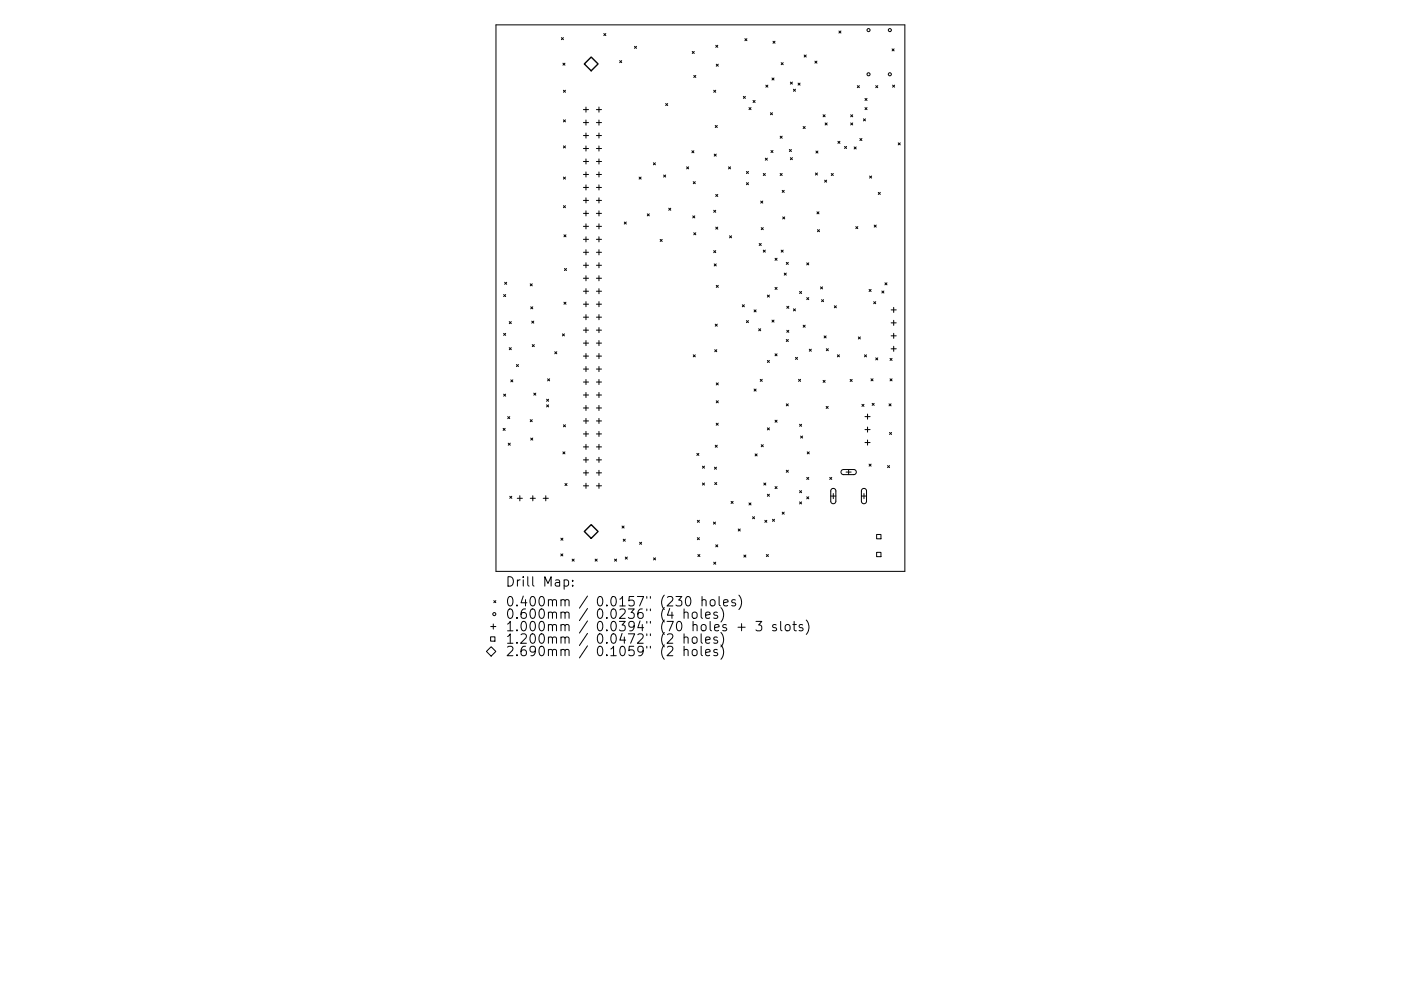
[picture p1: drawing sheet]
<svg xmlns="http://www.w3.org/2000/svg" width="297mm" height="210mm" viewBox="0 0 297 210" stroke-linecap="round" stroke-linejoin="round" font-family="sans-serif">
<defs><g id="words">
<g font-size="2.8">
<text x="107.1" y="124.5">Drill Map:</text>
<text x="107.1" y="128.7">0.400mm / 0.0157&quot; (230 holes)</text>
<text x="107.1" y="131.3">0.600mm / 0.0236&quot; (4 holes)</text>
<text x="107.1" y="133.9">1.000mm / 0.0394&quot; (70 holes + 3 slots)</text>
<text x="107.1" y="136.6">1.200mm / 0.0472&quot; (2 holes)</text>
<text x="107.1" y="139.2">2.690mm / 0.1059&quot; (2 holes)</text>
</g>
</g></defs>
<g fill="none" stroke="#000" stroke-width=".21">
<path d="M105.2 5.3h86.6v115.9h-86.6zM119 8l.5 .4M119.4 13.4l.4 .4M119.5 8l-.5 .4M119.5 19.1l.4 .5M119.8 13.4l-.4 .4M119.9 19.1l-.4 .5M128 7.1l.5 .5M128.5 7.1l-.5 .5M131.4 12.9l.4 .4M131.8 12.9l-.4 .4M134.5 9.8l.5 .5"/>
<path d="M135 9.8l-.5 .5M146.8 10.9l.4 .4M147.1 16l.4 .4M147.2 10.9l-.4 .4M147.5 16l-.4 .4M151.3 19.1l.5 .5M151.8 19.1l-.5 .5M151.8 9.6l.4 .4M151.9 13.6l.4 .5M152.2 9.6l-.4 .4M152.3 13.6l-.4 .5M157.9 8.2l.5 .4"/>
<path d="M158.4 8.2l-.5 .4M162.4 18.1l.4 .4M162.8 18.1l-.4 .4M163.7 16.5l.4 .5M163.9 8.7l.4 .5M164.1 16.5l-.4 .5M164.3 8.7l-.4 .5M165.6 13.3l.5 .4M166.1 13.3l-.5 .4M167.6 17.4l.4 .4M168 17.4l-.4 .4M168.2 18.9l.5 .5"/>
<path d="M168.7 18.9l-.5 .5M169.2 17.6l.4 .5M169.6 17.6l-.4 .5M170.5 11.7l.4 .4M170.9 11.7l-.4 .4M172.8 13l.4 .4M173.2 13l-.4 .4M177.9 6.6l.4 .4M178.3 6.6l-.4 .4M181.8 18.2l.4 .4M182.2 18.2l-.4 .4M185.7 18.2l.4 .4"/>
<path d="M186.1 18.2l-.4 .4M189.1 10.4l.5 .4M189.2 18.1l.5 .4M189.6 10.4l-.5 .4M189.7 18.1l-.5 .4M119.5 25.4l.4 .5M119.5 31l.4 .4M119.5 37.6l.4 .4M119.9 25.4l-.4 .5M119.9 31l-.4 .4M119.9 37.6l-.4 .4M123.7 23.3h1.1"/>
<path d="M123.7 26h1.1M123.7 28.8h1.1M123.7 31.5h1.1M123.7 34.3h1.1M123.7 37h1.1M123.7 39.8h1.1M124.2 22.7v1.1M124.2 25.5v1M124.2 28.2v1.1M124.2 31v1.1M124.2 33.7v1.1M124.2 36.5v1.1"/>
<path d="M124.2 39.2v1.1M126.4 23.3h1.1M126.4 26h1.1M126.4 28.8h1.1M126.4 31.5h1.1M126.4 34.3h1.1M126.4 37h1.1M126.4 39.8h1.1M127 22.7v1.1M127 25.5v1M127 28.2v1.1M127 31v1.1"/>
<path d="M127 33.7v1.1M127 36.5v1.1M127 39.2v1.1M135.5 37.6l.4 .4M135.9 37.6l-.4 .4M138.5 34.5l.5 .5M139 34.5l-.5 .5M140.7 37.1l.4 .5M141.1 37.1l-.4 .5M141.1 22l.5 .4M141.6 22l-.5 .4M145.6 35.4l.4 .4"/>
<path d="M146 35.4l-.4 .4M146.7 32l.4 .4M147 38.5l.4 .5M147.1 32l-.4 .4M147.4 38.5l-.4 .5M151.4 32.7l.5 .4M151.6 26.6l.5 .5M151.9 32.7l-.5 .4M152.1 26.6l-.5 .5M154.5 35.4l.4 .4M154.9 35.4l-.4 .4M157.6 20.4l.4 .5"/>
<path d="M158 20.4l-.4 .5M158.3 36.4l.4 .4M158.3 38.8l.4 .4M158.7 36.4l-.4 .4M158.7 38.8l-.4 .4M158.8 22.8l.4 .5M159.2 22.8l-.4 .5M159.7 21.3l.4 .4M160.1 21.3l-.4 .4M161.8 36.8l.5 .4M162.3 36.8l-.5 .4M162.3 33.6l.4 .4"/>
<path d="M162.7 33.6l-.4 .4M163.3 23.9l.5 .4M163.5 31.9l.4 .5M163.8 23.9l-.5 .4M163.9 31.9l-.4 .5M165.4 28.9l.4 .4M165.4 36.8l.4 .4M165.8 28.9l-.4 .4M165.8 36.8l-.4 .4M167.4 31.7l.4 .5M167.6 33.5l.4 .4M167.8 31.7l-.4 .5"/>
<path d="M168 33.5l-.4 .4M170.3 26.8l.4 .5M170.7 26.8l-.4 .5M172.9 36.7l.4 .4M173 32l.4 .5M173.3 36.7l-.4 .4M173.4 32l-.4 .5M174.5 24.3l.4 .5M174.8 38.2l.5 .5M174.9 24.3l-.4 .5M174.9 26.1l.5 .4M175.3 38.2l-.5 .5"/>
<path d="M175.4 26.1l-.5 .4M176.2 36.8l.5 .4M176.7 36.8l-.5 .4M177.7 30l.4 .4M178.1 30l-.4 .4M179.1 31.1l.4 .4M179.5 31.1l-.4 .4M180.4 24.3l.4 .5M180.4 26.1l.4 .4M180.8 24.3l-.4 .5M180.8 26.1l-.4 .4M181.1 31.2l.4 .4"/>
<path d="M181.5 31.2l-.4 .4M182.3 29.4l.4 .4M182.7 29.4l-.4 .4M183.1 25.2l.4 .4M183.4 20.9l.4 .4M183.4 22.8l.4 .5M183.5 25.2l-.4 .4M183.8 22.8l-.4 .5M183.8 20.9l-.4 .4M184.4 37.4l.4 .4M184.8 37.4l-.4 .4M190.4 30.3l.5 .4"/>
<path d="M190.9 30.3l-.5 .4M107 59.9l.4 .4M107.4 59.9l-.4 .4M119.5 43.6l.4 .5M119.6 49.8l.4 .4M119.7 57l.4 .4M119.9 43.6l-.4 .5M120 49.8l-.4 .4M120.1 57l-.4 .4M123.7 42.5h1.1M123.7 45.3h1.1M123.7 48h1.1"/>
<path d="M123.7 50.8h1.1M123.7 53.5h1.1M123.7 56.3h1.1M123.7 59h1.1M124.2 42v1.1M124.2 44.7v1.1M124.2 47.5v1.1M124.2 50.2v1.1M124.2 53v1.1M124.2 55.7v1.1M124.2 58.5v1.1M126.4 42.5h1.1"/>
<path d="M126.4 45.3h1.1M126.4 48h1.1M126.4 50.8h1.1M126.4 53.5h1.1M126.4 56.3h1.1M126.4 59h1.1M127 42v1.1M127 44.7v1.1M127 47.5v1.1M127 50.2v1.1M127 53v1.1M127 55.7v1.1"/>
<path d="M127 58.5v1.1M132.4 47.1l.4 .4M132.8 47.1l-.4 .4M137.2 45.4l.5 .4M137.7 45.4l-.5 .4M140 50.8l.4 .4M140.4 50.8l-.4 .4M141.8 44.2l.4 .4M142.2 44.2l-.4 .4M146.9 45.8l.4 .4M147.1 49.4l.4 .4M147.3 45.8l-.4 .4"/>
<path d="M147.5 49.4l-.4 .4M151.3 44.6l.5 .4M151.3 53.2l.5 .4M151.4 56l.5 .4M151.8 48.2l.4 .4M151.8 44.6l-.5 .4M151.8 53.2l-.5 .4M151.8 41.3l.4 .4M151.9 56l-.5 .4M152.2 41.3l-.4 .4M152.2 48.2l-.4 .4M154.7 50l.4 .5"/>
<path d="M155.1 50l-.4 .5M161 51.7l.4 .4M161.3 42.7l.4 .4M161.4 51.7l-.4 .4M161.4 48.3l.4 .4M161.7 42.7l-.4 .4M161.8 48.3l-.4 .4M161.8 53.1l.5 .4M162.3 53.1l-.5 .4M164.3 54.8l.5 .4M164.8 54.8l-.5 .4M165.6 53.1l.5 .4"/>
<path d="M165.8 40.4l.5 .4M165.9 46l.5 .5M166.1 53.1l-.5 .4M166.3 40.4l-.5 .4M166.3 57.9l.4 .5M166.4 46l-.5 .5M166.7 57.9l-.4 .5M166.7 55.7l.4 .4M167.1 55.7l-.4 .4M171 55.8l.5 .4M171.5 55.8l-.5 .4M173.2 44.9l.4 .5"/>
<path d="M173.3 48.7l.4 .5M173.6 44.9l-.4 .5M173.7 48.7l-.4 .5M181.4 48.1l.5 .4M181.9 48.1l-.5 .4M185.3 47.8l.5 .4M185.8 47.8l-.5 .4M186.2 40.8l.4 .5M186.6 40.8l-.4 .5M187.6 60l.5 .4M188.1 60l-.5 .4M106.8 62.5l.4 .4"/>
<path d="M106.8 70.7l.4 .5M107.2 62.5l-.4 .4M107.2 70.7l-.4 .5M108 68.2l.4 .5M108 73.8l.4 .4M108.4 68.2l-.4 .5M108.4 73.8l-.4 .4M109.5 77.3l.4 .5M109.9 77.3l-.4 .5M112.4 60.2l.4 .4M112.5 65.1l.5 .4M112.7 68.1l.5 .5"/>
<path d="M112.8 73.1l.5 .4M112.8 60.2l-.4 .4M113 65.1l-.5 .4M113.2 68.1l-.5 .5M113.3 73.1l-.5 .4M117.6 74.6l.5 .5M118.1 74.6l-.5 .5M119.2 70.8l.5 .5M119.6 64.1l.4 .5M119.7 70.8l-.5 .5M120 64.1l-.4 .5M123.7 61.8h1.1"/>
<path d="M123.7 64.5h1.1M123.7 67.3h1.1M123.7 70h1.1M123.7 72.8h1.1M123.7 75.5h1.1M123.7 78.3h1.1M124.2 61.2v1.1M124.2 64v1.1M124.2 66.8v1M124.2 69.5v1.1M124.2 72.3v1M124.2 75v1.1"/>
<path d="M124.2 77.8v1M126.4 61.8h1.1M126.4 64.5h1.1M126.4 67.3h1.1M126.4 70h1.1M126.4 72.8h1.1M126.4 75.5h1.1M126.4 78.3h1.1M127 61.2v1.1M127 64v1.1M127 66.8v1M127 69.5v1.1"/>
<path d="M127 72.3v1M127 75v1.1M127 77.8v1M147 75.3l.4 .4M147.4 75.3l-.4 .4M151.5 74.2l.5 .4M151.6 68.8l.5 .4M151.9 60.5l.4 .5M152 74.2l-.5 .4M152.1 68.8l-.5 .4M152.3 60.5l-.4 .5M157.4 64.7l.4 .4"/>
<path d="M157.8 64.7l-.4 .4M158.3 68l.4 .5M158.7 68l-.4 .5M159.9 65.7l.4 .5M160.3 65.7l-.4 .5M160.9 69.8l.4 .4M161.3 69.8l-.4 .4M162.7 62.6l.4 .4M162.7 76.5l.4 .4M163.1 62.6l-.4 .4M163.1 76.5l-.4 .4M163.7 67.9l.4 .4"/>
<path d="M164.1 67.9l-.4 .4M164.3 75.1l.5 .4M164.3 61l.5 .4M164.8 61l-.5 .4M164.8 75.1l-.5 .4M166.7 72l.4 .5M166.8 65l.4 .4M166.8 70.1l.4 .4M167.1 72l-.4 .5M167.2 70.1l-.4 .4M167.2 65l-.4 .4M168.2 65.5l.5 .5"/>
<path d="M168.7 65.5l-.5 .5M168.7 75.8l.4 .5M169.1 75.8l-.4 .5M169.5 61.8l.5 .5M170 61.8l-.5 .5M170.3 69l.4 .4M170.7 69l-.4 .4M171 63.1l.5 .5M171.5 63.1l-.5 .5M171.6 74.1l.4 .4M172 74.1l-.4 .4M174 60.9l.4 .4"/>
<path d="M174.2 63.6l.4 .4M174.4 60.9l-.4 .4M174.6 63.6l-.4 .4M174.7 71.3l.5 .4M175.2 71.3l-.5 .4M175.2 74l.4 .4M175.6 74l-.4 .4M176.9 64.9l.4 .4M177.3 64.9l-.4 .4M177.5 75.3l.5 .4M178 75.3l-.5 .4M182 71.5l.4 .4"/>
<path d="M182.4 71.5l-.4 .4M183.3 75.3l.4 .4M183.7 75.3l-.4 .4M184.3 61.4l.4 .4M184.7 61.4l-.4 .4M185.2 64l.5 .4M185.7 64l-.5 .4M185.7 75.9l.4 .5M186.1 75.9l-.4 .5M187 61.7l.4 .5M187.4 61.7l-.4 .5M188.7 76l.4 .5"/>
<path d="M188.9 65.7h1.1M188.9 68.5h1.1M188.9 71.3h1.1M188.9 74h1.1M189.1 76l-.4 .5M189.5 65.2v1.1M189.5 68v1M189.5 70.7v1.1M189.5 73.5v1M106.7 90.9l.4 .4M106.8 83.6l.4 .5M107.1 90.9l-.4 .4"/>
<path d="M107.2 83.6l-.4 .5M107.6 88.4l.5 .4M107.8 94l.4 .5M108.1 88.4l-.5 .4M108.2 94l-.4 .5M108.3 80.6l.4 .4M108.7 80.6l-.4 .4M112.4 89l.4 .5M112.5 92.9l.5 .5M112.8 89l-.4 .5M113 92.9l-.5 .5M113.2 83.4l.4 .4"/>
<path d="M113.6 83.4l-.4 .4M115.9 84.7l.4 .4M115.9 85.9l.4 .4M116.1 80.4l.4 .4M116.3 85.9l-.4 .4M116.3 84.7l-.4 .4M116.5 80.4l-.4 .4M119.4 95.9l.4 .4M119.5 90.1l.4 .5M119.8 95.9l-.4 .4M119.9 90.1l-.4 .5M123.7 81.1h1.1"/>
<path d="M123.7 83.8h1.1M123.7 86.6h1.1M123.7 89.3h1.1M123.7 92.1h1.1M123.7 94.8h1.1M123.7 97.6h1.1M124.2 80.5v1.1M124.2 83.3v1M124.2 86v1.1M124.2 88.8v1.1M124.2 91.5v1.1M124.2 94.3v1.1"/>
<path d="M124.2 97v1.1M124.2 99.8v1.1M126.4 81.1h1.1M126.4 83.8h1.1M126.4 86.6h1.1M126.4 89.3h1.1M126.4 92.1h1.1M126.4 94.8h1.1M126.4 97.6h1.1M127 80.5v1.1M127 83.3v1M127 86v1.1"/>
<path d="M127 88.8v1.1M127 91.5v1.1M127 94.3v1.1M127 97v1.1M127 99.8v1.1M147.7 96.2l.5 .4M148.2 96.2l-.5 .4M148.9 98.9l.5 .4M149.4 98.9l-.5 .4M151.5 99.1l.4 .5M151.6 94.5l.5 .4M151.8 89.8l.5 .4"/>
<path d="M151.9 81.2l.4 .5M151.9 85l.4 .5M151.9 99.1l-.4 .5M152.1 94.5l-.5 .4M152.3 89.8l-.5 .4M152.3 81.2l-.4 .5M152.3 85l-.4 .5M159.9 82.5l.4 .5M160.1 96.3l.4 .4M160.3 82.5l-.4 .5M160.5 96.3l-.4 .4M161.2 80.5l.4 .4"/>
<path d="M161.4 94.4l.4 .4M161.6 80.5l-.4 .4M161.8 94.4l-.4 .4M162.7 90.8l.4 .4M163.1 90.8l-.4 .4M164.3 89.1l.5 .5M164.8 89.1l-.5 .5M166.7 85.7l.4 .4M166.7 99.8l.4 .4M167.1 85.7l-.4 .4M167.1 99.8l-.4 .4M169.3 80.5l.4 .4"/>
<path d="M169.5 90l.5 .5M169.7 80.5l-.4 .4M169.7 92.5l.5 .4M170 90l-.5 .5M170.2 92.5l-.5 .4M171.1 95.9l.5 .4M171.6 95.9l-.5 .4M174.5 80.7l.4 .4M174.9 80.7l-.4 .4M175.2 86.2l.4 .5M175.6 86.2l-.4 .5M179.9 99.6v1.1"/>
<path d="M180.2 80.5l.5 .4M180.7 80.5l-.5 .4M182.7 85.8l.5 .4M183.2 85.8l-.5 .4M183.4 88.4h1.1M183.4 91.1h1.1M183.4 93.9h1.1M183.9 87.8v1.1M183.9 90.6v1.1M183.9 93.4v1M184.3 98.5l.4 .4M184.7 80.4l.4 .4"/>
<path d="M184.7 98.5l-.4 .4M184.9 85.6l.4 .4M185.1 80.4l-.4 .4M185.3 85.6l-.4 .4M188.2 98.8l.4 .4M188.5 85.7l.4 .4M188.6 91.8l.4 .4M188.6 98.8l-.4 .4M188.7 80.4l.4 .4M188.9 85.7l-.4 .4M189 91.8l-.4 .4M189.1 80.4l-.4 .4"/>
<path d="M108.1 105.3l.4 .4M108.5 105.3l-.4 .4M109.7 105.7h1.1M110.2 105.2v1.1M112.4 105.7h1.1M113 105.2v1.1M115.2 105.7h1.1M115.7 105.2v1.1M118.9 117.5l.4 .5M118.9 114.2l.5 .4M119.3 117.5l-.4 .5M119.4 114.2l-.5 .4"/>
<path d="M119.8 102.6l.4 .4M120.2 102.6l-.4 .4M121.3 118.6l.4 .5M121.7 118.6l-.4 .5M123.7 100.3h1.1M123.7 103.1h1.1M124.2 102.5v1.1M126.2 118.6l.4 .5M126.4 100.3h1.1M126.4 103.1h1.1M126.6 118.6l-.4 .5M127 102.5v1.1"/>
<path d="M130.3 118.6l.4 .5M130.7 118.6l-.4 .5M131.9 111.6l.4 .4M132.1 114.4l.5 .4M132.3 111.6l-.4 .4M132.6 114.4l-.5 .4M132.6 118.2l.4 .4M133 118.2l-.4 .4M135.6 115l.4 .5M136 115l-.4 .5M138.6 118.4l.4 .4M139 118.4l-.4 .4"/>
<path d="M147.9 110.4l.4 .4M147.9 114.1l.4 .4M148 117.6l.4 .5M148.3 110.4l-.4 .4M148.3 114.1l-.4 .4M148.4 117.6l-.4 .5M148.9 102.5l.5 .4M149.4 102.5l-.5 .4M151.3 110.8l.4 .4M151.3 119.3l.5 .4M151.5 102.4l.5 .4M151.7 110.8l-.4 .4"/>
<path d="M151.8 119.3l-.5 .4M151.8 115.6l.4 .4M152 102.4l-.5 .4M152.2 115.6l-.4 .4M155 106.4l.4 .4M155.4 106.4l-.4 .4M156.5 112.2l.5 .5M157 112.2l-.5 .5M157.7 117.8l.4 .4M158.1 117.8l-.4 .4M158.8 106.7l.4 .4M159.2 106.7l-.4 .4"/>
<path d="M159.6 109.6l.4 .5M160 109.6l-.4 .5M161.9 102.5l.5 .4M162.2 110.4l.4 .4M162.4 102.5l-.5 .4M162.5 117.6l.4 .5M162.6 110.4l-.4 .4M162.7 104.9l.4 .4M162.9 117.6l-.4 .5M163.1 104.9l-.4 .4M163.8 110.2l.4 .4M164.2 110.2l-.4 .4"/>
<path d="M164.3 103.2l.5 .5M164.8 103.2l-.5 .5M165.8 108.7l.5 .4M166.3 108.7l-.5 .4M169.5 104.1l.5 .4M169.5 106.5l.5 .4M170 104.1l-.5 .4M170 106.5l-.5 .4M171 101.3l.5 .4M171 105.4l.5 .4M171.5 101.3l-.5 .4M171.5 105.4l-.5 .4"/>
<path d="M175.9 101.3l.5 .4M176.1 105.2h1.1M176.4 101.3l-.5 .4M176.7 104.7v1.1M179.4 100.2h1.1M182.6 105.2h1.1M183.2 104.7v1.1M185.9 113.4h.9v.9h-.9zM185.9 117.2h.9v.9h-.9zM103.1 138.2l1-1 1 1-1 1zM104 135.1h.9v.9h-.9zM104 132.9h1.1"/>
<path d="M104.6 132.4v1.1M104.7 127.4l.4 .5M105.1 127.4l-.4 .5M119.6 123.1l.6-.1 .4 .4v.6l-.2 .3h-.8M121.4 124.2v.2M121.4 123.1v.2M145 130.1a.5 .5 0 0 1 .9 0v1.1M145 135.3a.5 .5 0 0 1 .9 .1v1.1M145 138a.5 .5 0 0 1 .9 .1v1M145 129.2v2M145 134.5v2M145 137.1v2"/>
<path d="M145.5 126.7l.5-.1a1.25 1.25 0 0 1 0 2l-.4-.1-.2-.3-.1-.9zM146.8 130.1a.54 .54 0 0 1 .6-.2 .54 .54 0 0 1 .4 .3v.6a.54 .54 0 0 1-.5 .4 .54 .54 0 0 1-.5-.4zM146.8 135.3a.54 .54 0 0 1 .6-.2 .54 .54 0 0 1 .4 .4v.6a.54 .54 0 0 1-.5 .4 .54 .54 0 0 1-.5-.4zM146.8 138a.54 .54 0 0 1 .6-.2 .54 .54 0 0 1 .4 .4v.5a.54 .54 0 0 1-.5 .4 .54 .54 0 0 1-.5-.4zM148.7 129.2v1.7l.2 .3M148.7 134.5v1.7l.2 .3M148.7 137.1v1.7l.2 .3M148.8 127.4l.3-.2 .5 .1 .1 1.3M148.8 126.6v2M149.6 130.5l1-.2-.1-.3-.6-.1-.3 .2 .1 1h.8M149.6 135.8l1-.2-.1-.4-.6-.1-.3 .3 .1 1h.8M149.6 138.5l1-.2-.1-.4-.6-.1-.3 .3 .1 .9h.8"/>
<path d="M150.7 127.4l.2-.2a.54 .54 0 0 1 .7 .4l-.1 .8a.54 .54 0 0 1-.5 .2 .54 .54 0 0 1-.4-.4zM152.1 130l-.5-.1-.3 .2 .1 .3 .7 .2v.5h-.8M152.1 135.2l-.5-.1-.3 .3 .1 .3 .7 .2v.5h-.8M152.1 137.9l-.5-.1-.3 .3 .1 .3 .7 .1v.5h-.8M152.5 126.6v1.7l.3 .3M152.8 128.9a2.29 2.29 0 0 1 0 3.1M152.8 134.2a2.29 2.29 0 0 1 0 3M152.8 136.8a2.29 2.29 0 0 1 0 3.1M153.4 127.9l1-.2-.1-.4-.6-.1-.3 .3 .1 1h.8M155.9 127.3l-.5-.1-.3 .3 .1 .3 .7 .2v.5h-.8M156.5 133.1h1.5M156.7 126.3a2.29 2.29 0 0 1 0 3"/>
<path d="M157.2 132.3v1.5M160.3 131.8h1.2l-.7 .8a.54 .54 0 0 1 .7 .4v.5l-.2 .2-.7 .1-.3-.2M164.6 132.6l-.5-.1-.3 .3 .1 .3 .7 .2v.4h-.8M165.5 131.8v1.8l.3 .2M166.6 132.7a.54 .54 0 0 1 .5-.2 .54 .54 0 0 1 .4 .4v.6a.54 .54 0 0 1-.5 .4 .54 .54 0 0 1-.5-.4zM168.1 132.5h.7M168.4 131.8v1.8l.1 .1 .3 .1M170.2 132.6l-.5-.1-.3 .3 .1 .3 .7 .2v.4h-.8M170.9 131.6a2.29 2.29 0 0 1 0 3"/>
<circle cx="184.1" cy="15.8" r=".33"/>
<circle cx="184.1" cy="6.4" r=".33"/>
<circle cx="188.7" cy="15.8" r=".33"/>
<circle cx="188.7" cy="6.4" r=".33"/>
<circle cx="104.8" cy="130.3" r=".33"/>
</g>
<path d="M178.5 99.8l.3-.2h2.3l.4 .2v.5l-.4 .4h-2.4l-.4-.4zM176.3 103.8l.5-.2 .4 .5v2.3l-.4 .5-.4-.1-.3-.4v-2.3zM182.8 103.8l.6-.1 .3 .4v2.3l-.4 .5-.4-.1-.3-.4v-2.3z" fill="none" stroke="#000" stroke-width=".22"/>
<path d="M123.9 13.6l1.4-1.5 1.5 1.5-1.5 1.4zM123.9 112.8l1.4-1.5 1.5 1.5-1.5 1.4z" fill="none" stroke="#000" stroke-width=".29"/>
<use href="#words"/>
</svg>
